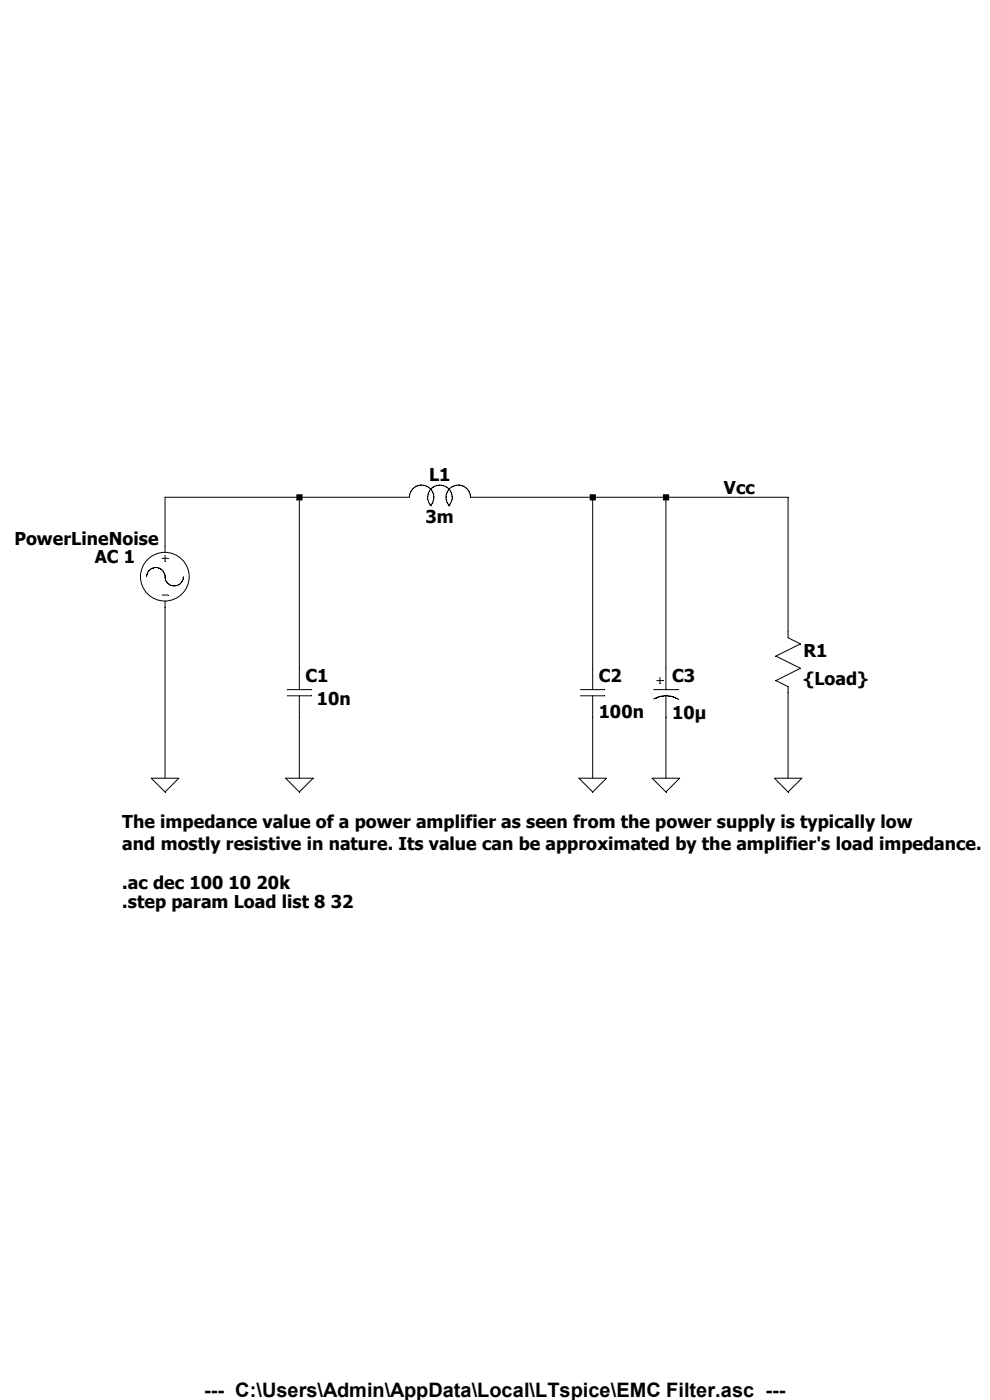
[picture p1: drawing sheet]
<svg xmlns="http://www.w3.org/2000/svg" width="210mm" height="297mm" viewBox="0 0 210 297" stroke-linecap="round" stroke-linejoin="round" font-family="sans-serif">
<defs><g id="words">
<text font-size="4.2" x="43.3" y="296.3">--- C:\Users\Admin\AppData\Local\LTspice\EMC Filter.asc ---</text>
<g font-size="3.8">
<text x="91" y="102.2">L1</text>
<text x="153.6" y="104.7">Vcc</text>
<text x="90.3" y="111">3m</text>
<text x="3.1" y="115.6">PowerLineNoise</text>
<text x="20.1" y="119.5">AC 1</text>
<text x="170.4" y="139.4">R1</text>
<text x="64.8" y="144.6">C1</text>
<text x="67.2" y="149.5">10n</text>
<text x="127" y="144.6">C2</text>
<text x="142.6" y="144.6">C3</text>
<text x="170.4" y="145.2">{Load}</text>
<text x="127" y="152.4">100n</text>
<text x="142.6" y="152.5">10µ</text>
<text x="26" y="175.7">The impedance value of a power amplifier as seen from the power supply is typically low</text>
<text x="26" y="180.3">and mostly resistive in nature. Its value can be approximated by the amplifier's load impedance.</text>
<text x="26" y="188.7">.ac dec 100 10 20k</text>
<text x="26" y="192.6">.step param Load list 8 32</text>
</g>
</g></defs>
<g fill="none" stroke="#000" stroke-width=".21">
<path d="M34.4 118.4h1.2M35 117.8v1.3M63.5 105.5v40.8M91.3 107.3a2.59 2.59 0 0 0-.9-4.2 2.59 2.59 0 0 0-3.6 2.4h-51.8v11.7M91.5 107.3a2.58 2.58 0 0 1 0-3.6 2.58 2.58 0 0 1 3.6 0 2.58 2.58 0 0 1 .1 3.6M95.4 107.3a2.59 2.59 0 0 1 .8-4.2 2.59 2.59 0 0 1 3.6 2.4h67.4v29.8l2.6 1.3-5.2 2.6 5.2 2.6-5.2 2.6 2.6 1.3v19.4M125.7 105.5v40.8M141.3 105.5v40.8M31.1 122.3a1.95 1.95 0 0 1 2.1-1.9 1.95 1.95 0 0 1 1.8 2.2 1.95 1.95 0 0 0 2.1 1.7 1.95 1.95 0 0 0 1.8-2M34.4 126.2h1.2M35 127.6v37.5M60.9 146.3h5.2"/>
<path d="M60.9 147.6h5.2M63.5 147.6v17.5M123.1 146.3h5.2M123.1 147.6h5.2M125.7 147.6v17.5M138.7 146.3h5.1M138.7 148.3l.9-.4 1.3-.3 1.4 .1 1.5 .6M139.3 144.4h1.3M140 143.7v1.3M141.3 147.6v17.5M32.1 165.1h5.8l-2.9 2.9zM60.6 165.1h5.8l-2.9 2.9z"/>
<path d="M122.8 165.1h5.9l-3 2.9zM138.3 165.1h5.9l-2.9 2.9zM164.3 165.1h5.8l-2.9 2.9z"/>
<circle cx="35" cy="122.3" r="5.2"/>
</g>
<path d="M62.9 104.9h1.3v1.3h-1.3zM125.1 104.9h1.3v1.3h-1.3zM140.6 104.9h1.3v1.3h-1.3z" fill-rule="evenodd" fill="#000"/>
<use href="#words"/>
</svg>
